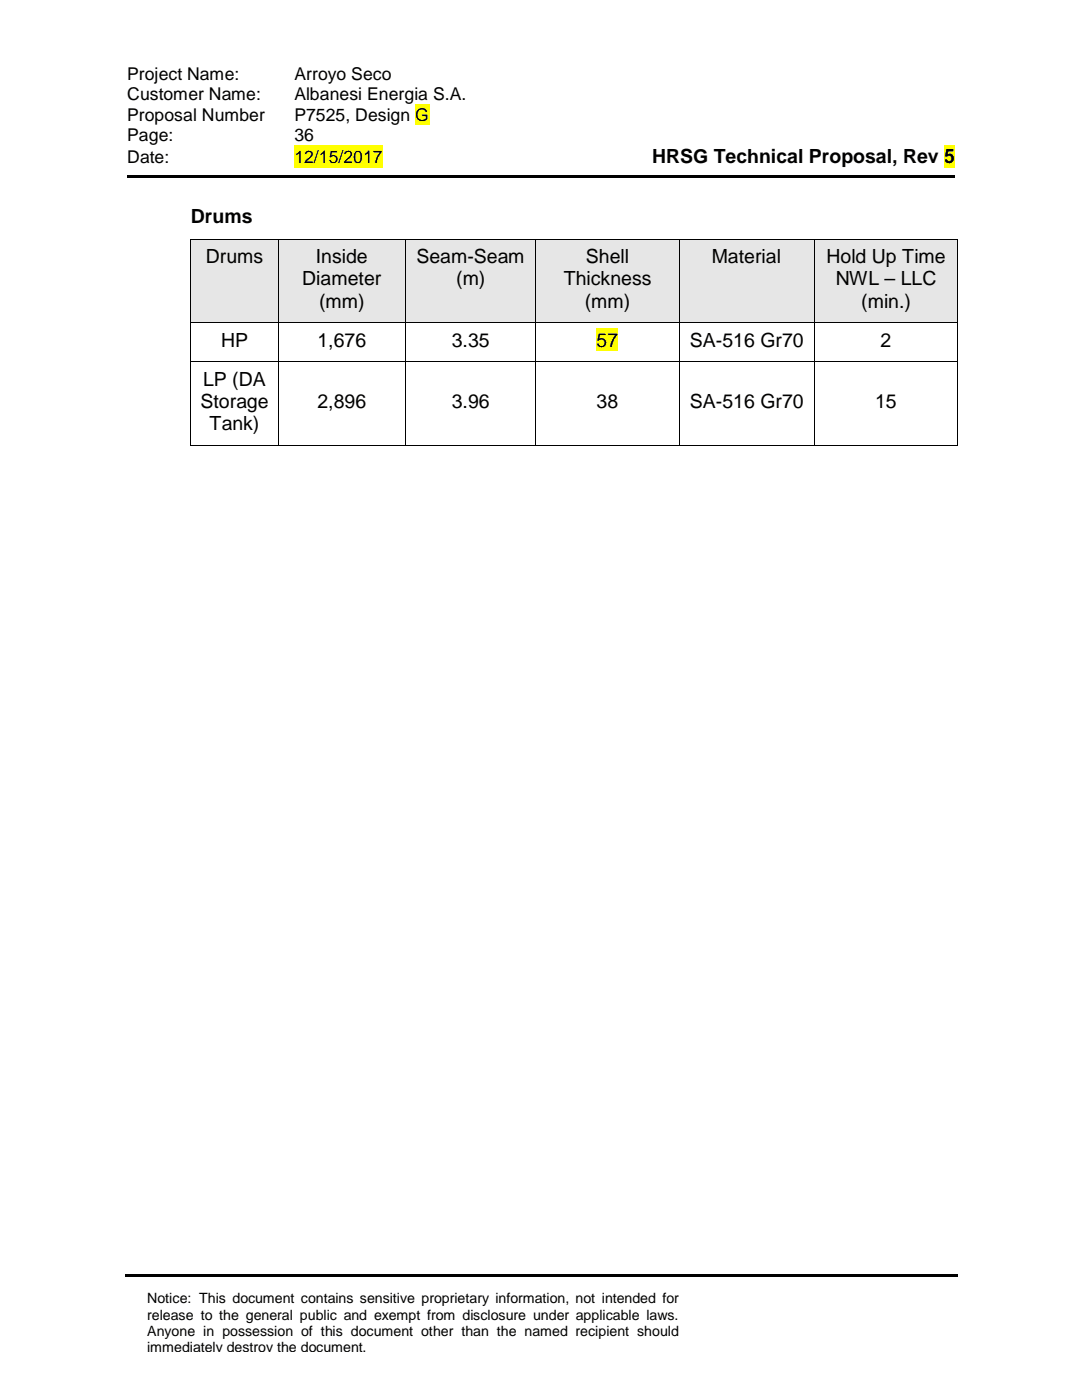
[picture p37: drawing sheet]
<svg xmlns="http://www.w3.org/2000/svg" width="216mm" height="279mm" viewBox="0 0 216 279" stroke-linecap="round" stroke-linejoin="round" font-family="sans-serif">
<defs><g id="words">
<g font-size="3.9">
<text x="130.1" y="32.5">HRSG Technical Proposal, Rev 5</text>
<text x="38.1" y="44.6">Drums</text>
<text x="41.1" y="52.5">Drums</text>
<text x="63" y="52.5">Inside</text>
<text x="83.1" y="52.5">Seam-Seam</text>
<text x="116.9" y="52.5">Shell</text>
<text x="142.1" y="52.5">Material</text>
<text x="164.9" y="52.5">Hold Up Time</text>
<text x="60.3" y="56.9">Diameter</text>
<text x="91" y="56.9">(m)</text>
<text x="112.5" y="56.9">Thickness</text>
<text x="166.8" y="56.9">NWL – LLC</text>
<text x="63.7" y="61.4">(mm)</text>
<text x="116.7" y="61.4">(mm)</text>
<text x="171.8" y="61.4">(min.)</text>
<text x="44.1" y="69.2">HP</text>
<text x="63.3" y="69.2">1,676</text>
<text x="90.1" y="69.2">3.35</text>
<text x="119" y="69.2">57</text>
<text x="137.7" y="69.2">SA-516 Gr70</text>
<text x="175.7" y="69.2">2</text>
<text x="40.5" y="77">LP (DA</text>
<text x="40" y="81.4">Storage</text>
<text x="63.3" y="81.4">2,896</text>
<text x="90.1" y="81.4">3.96</text>
<text x="119" y="81.4">38</text>
<text x="137.7" y="81.4">SA-516 Gr70</text>
<text x="174.6" y="81.4">15</text>
<text x="41.8" y="85.9">Tank)</text>
</g>
<g font-size="3.5">
<text x="25.4" y="16">Project Name:</text>
<text x="58.8" y="16">Arroyo Seco</text>
<text x="25.4" y="20">Customer Name:</text>
<text x="58.8" y="20">Albanesi Energia S.A.</text>
<text x="25.4" y="24.1">Proposal Number</text>
<text x="25.4" y="28.1">Page:</text>
<text x="58.8" y="24.1">P7525, Design G</text>
<text x="58.8" y="28.1">36</text>
<text x="25.4" y="32.5">Date:</text>
<text x="58.8" y="32.5">12/15/2017</text>
</g>
<g font-size="2.8">
<text x="29.4" y="263.4">release to the general public and exempt from disclosure under applicable laws.</text>
<text x="29.4" y="260.1">Notice: This document contains sensitive proprietary information, not intended for</text>
<text x="29.4" y="266.6">Anyone in possession of this document other than the named recipient should</text>
<text x="29.4" y="269.8">immediately destroy the document.</text>
</g>
</g></defs>
<g fill="#ff0">
<path d="M82.8 20.8h2.8v4h-2.8z"/>
<path d="M58.8 28.9h17.6v4.5h-17.6z"/>
<path d="M188.4 28.9h2.1v4.5h-2.1z"/>
</g>
<path d="M24.9 254.3h166.1v.5h-166.1z" fill="#000"/>
<path d="M26.8 255.2h111.2v15.9h-111.2z" fill-rule="evenodd" fill="#fff"/>
<path d="M25.4 34.9h165.1v.5h-165.1z" fill-rule="evenodd" fill="#000"/>
<g fill="#e6e6e6">
<path d="M38.2 47.8h17.2v16.5h-17.2z"/>
<path d="M40 47.8h13.6v7.6h-13.6z"/>
<path d="M55.6 47.8h25.2v16.5h-25.2z"/>
<path d="M57.4 47.8h21.6v5.5h-21.6z"/>
<path d="M57.4 53.3h21.6v4.5h-21.6z"/>
<path d="M57.4 57.8h21.6v6.5h-21.6z"/>
<path d="M81 47.8h25.8v16.5h-25.8z"/>
<path d="M82.8 47.8h22.2v5.5h-22.2z"/>
<path d="M82.8 53.3h22.2v6.6h-22.2z"/>
<path d="M107 47.8h28.4v16.5h-28.4z"/>
<path d="M108.8 47.8h24.8v5.5h-24.8z"/>
<path d="M108.8 53.3h24.8v4.5h-24.8z"/>
<path d="M108.8 57.8h24.8v6.5h-24.8z"/>
<path d="M135.6 47.8h26.8v16.5h-26.8z"/>
<path d="M137.4 47.8h23.2v7.6h-23.2z"/>
<path d="M162.6 47.8h28.4v16.5h-28.4z"/>
<path d="M164.4 47.8h24.8v5.5h-24.8z"/>
<path d="M164.4 53.3h24.8v4.5h-24.8z"/>
<path d="M164.4 57.8h24.8v6.5h-24.8z"/>
</g>
<path d="M38 47.6h.2v.2h-.2zM55.4 47.6h.2v.2h-.2zM80.8 47.6h.2v.2h-.2zM106.8 47.6h.2v.2h-.2zM135.4 47.6h.2v.2h-.2zM162.4 47.6h.2v.2h-.2zM191 47.6h.2v.2h-.2z" fill="#000"/>
<g fill="none" stroke="#000" stroke-width=".2">
<path d="M38.1 47.8v16.5M38.2 47.7h17.2M55.5 47.8v16.5M55.6 47.7h25.2M80.9 47.8v16.5M81 47.7h25.8M106.9 47.8v16.5M107 47.7h28.4M135.5 47.8v16.5M135.6 47.7h26.8M162.5 47.8v16.5M162.6 47.7h28.4"/>
<path d="M191.1 47.8v16.5"/>
</g>
<path d="M119 65.6h4.4v4.4h-4.4z" fill="#ff0"/>
<g fill="#000">
<path d="M38 64.3h.2v.2h-.2zM38 72.1h.2v.2h-.2zM55.4 64.3h.2v.2h-.2zM55.4 72.1h.2v.2h-.2zM80.8 64.3h.2v.2h-.2zM80.8 72.1h.2v.2h-.2zM106.8 64.3h.2v.2h-.2zM106.8 72.1h.2v.2h-.2zM135.4 64.3h.2v.2h-.2zM135.4 72.1h.2v.2h-.2zM162.4 64.3h.2v.2h-.2zM162.4 72.1h.2v.2h-.2z"/>
<path d="M191 64.3h.2v.2h-.2zM191 72.1h.2v.2h-.2zM38 88.9h.2v.2h-.2zM55.4 88.9h.2v.2h-.2zM80.8 88.9h.2v.2h-.2zM106.8 88.9h.2v.2h-.2zM135.4 88.9h.2v.2h-.2zM162.4 88.9h.2v.2h-.2zM191 88.9h.2v.2h-.2z"/>
</g>
<g fill="none" stroke="#000" stroke-width=".2">
<path d="M38.1 64.5v7.6M38.1 72.3v16.6M38.2 64.4h17.2M38.2 72.2h17.2M55.5 64.5v7.6M55.5 72.3v16.6M55.6 64.4h25.2M55.6 72.2h25.2M80.9 64.5v7.6M80.9 72.3v16.6M81 64.4h25.8M81 72.2h25.8"/>
<path d="M106.9 64.5v7.6M106.9 72.3v16.6M107 64.4h28.4M107 72.2h28.4M135.5 64.5v7.6M135.5 72.3v16.6M135.6 64.4h26.8M135.6 72.2h26.8M162.5 64.5v7.6M162.5 72.3v16.6M162.6 64.4h28.4M162.6 72.2h28.4"/>
<path d="M191.1 64.5v7.6M191.1 72.3v16.6M38.2 89h17.2M55.6 89h25.2M81 89h25.8M107 89h28.4M135.6 89h26.8M162.6 89h28.4"/>
</g>
<use href="#words"/>
</svg>
